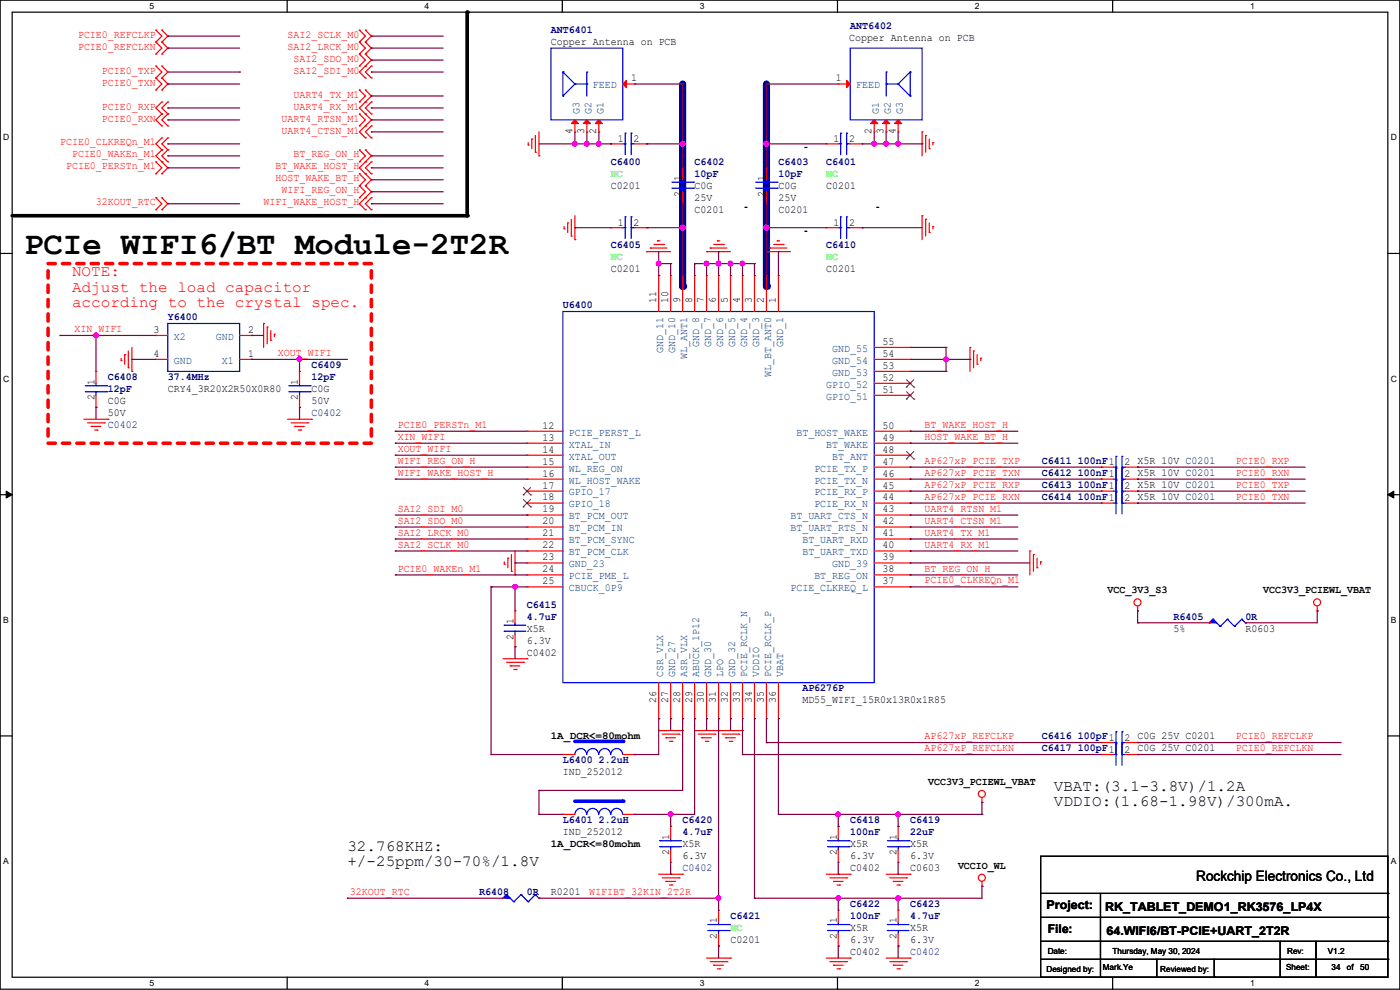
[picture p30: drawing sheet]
<svg xmlns="http://www.w3.org/2000/svg" width="297mm" height="210mm" viewBox="0 0 297 210" stroke-linecap="round" stroke-linejoin="round" font-family="sans-serif">
<defs><g id="words">
<text font-size="6.9" x="5.1" y="54">PCIe WIFI6/BT Module-2T2R</text>
<g font-size="3.3" fill="#f00">
<text x="15.3" y="58.5">NOTE:</text>
<text x="15.3" y="61.8">Adjust the load capacitor</text>
<text x="15.3" y="65.2">according to the crystal spec.</text>
</g>
<g font-size="3.3">
<text x="223.6" y="167.8">VBAT:(3.1-3.8V)/1.2A</text>
<text x="223.6" y="171.1">VDDIO:(1.68-1.98V)/300mA.</text>
<text x="73.7" y="180.5">32.768KHZ:</text>
<text x="73.7" y="183.8">+/-25ppm/30-70%/1.8V</text>
</g>
<text font-size="3" x="253.8" y="186.9">Rockchip Electronics Co., Ltd</text>
<g font-size="2.5">
<text x="222" y="192.9">Project:</text>
<text x="222.3" y="198">File:</text>
<text x="234.5" y="193.2">RK_TABLET_DEMO1_RK3576_LP4X</text>
<text x="234.7" y="198.2">64.WIFI6/BT-PCIE+UART_2T2R</text>
</g>
<g font-size="2.3" fill="#f00">
<text x="16.6" y="8">PCIE0_REFCLKP</text>
<text x="16.6" y="10.5">PCIE0_REFCLKN</text>
<text x="61" y="8">SAI2_SCLK_M0</text>
<text x="61" y="10.5">SAI2_LRCK_M0</text>
<text x="21.6" y="15.6">PCIE0_TXP</text>
<text x="62.3" y="13.1">SAI2_SDO_M0</text>
<text x="62.3" y="15.6">SAI2_SDI_M0</text>
<text x="21.6" y="18.2">PCIE0_TXN</text>
<text x="21.6" y="23.2">PCIE0_RXP</text>
<text x="62.3" y="20.7">UART4_TX_M1</text>
<text x="62.3" y="23.2">UART4_RX_M1</text>
<text x="21.6" y="25.8">PCIE0_RXN</text>
<text x="59.7" y="28.3">UART4_CTSN_M1</text>
<text x="59.7" y="25.8">UART4_RTSN_M1</text>
<text x="12.7" y="30.9">PCIE0_CLKREQn_M1</text>
<text x="14" y="35.9">PCIE0_PERSTn_M1</text>
<text x="15.3" y="33.4">PCIE0_WAKEn_M1</text>
<text x="58.5" y="35.9">BT_WAKE_HOST_H</text>
<text x="62.3" y="33.4">BT_REG_ON_H</text>
<text x="58.5" y="38.5">HOST_WAKE_BT_H</text>
<text x="59.7" y="41">WIFI_REG_ON_H</text>
<text x="20.4" y="43.6">32KOUT_RTC</text>
<text x="55.9" y="43.6">WIFI_WAKE_HOST_H</text>
<text x="15.8" y="70.4">XIN_WIFI</text>
<text x="59" y="75.5">XOUT_WIFI</text>
<text x="84.4" y="93.3">XIN_WIFI</text>
<text x="84.4" y="95.8">XOUT_WIFI</text>
<text x="84.4" y="90.8">PCIE0_PERSTn_M1</text>
<text x="196.1" y="93.3">HOST_WAKE_BT_H</text>
<text x="196.1" y="90.8">BT_WAKE_HOST_H</text>
<text x="84.4" y="100.9">WIFI_WAKE_HOST_H</text>
<text x="84.4" y="98.4">WIFI_REG_ON_H</text>
<text x="196.1" y="100.9">AP627xP_PCIE_TXN</text>
<text x="196.1" y="98.4">AP627xP_PCIE_TXP</text>
<text x="262.2" y="100.9">PCIE0_RXN</text>
<text x="262.2" y="98.4">PCIE0_RXP</text>
<text x="196.1" y="103.5">AP627xP_PCIE_RXP</text>
<text x="196.1" y="106">AP627xP_PCIE_RXN</text>
<text x="262.2" y="106">PCIE0_TXN</text>
<text x="262.2" y="103.5">PCIE0_TXP</text>
<text x="84.4" y="108.5">SAI2_SDI_M0</text>
<text x="84.4" y="113.6">SAI2_LRCK_M0</text>
<text x="84.4" y="111.1">SAI2_SDO_M0</text>
<text x="196.1" y="111.1">UART4_CTSN_M1</text>
<text x="196.1" y="108.5">UART4_RTSN_M1</text>
<text x="196.1" y="113.6">UART4_TX_M1</text>
<text x="84.4" y="116.2">SAI2_SCLK_M0</text>
<text x="196.1" y="116.2">UART4_RX_M1</text>
<text x="84.4" y="121.2">PCIE0_WAKEn_M1</text>
<text x="196.1" y="123.8">PCIE0_CLKREQn_M1</text>
<text x="196.1" y="121.2">BT_REG_ON_H</text>
<text x="196.1" y="159.3">AP627xP_REFCLKN</text>
<text x="196.1" y="156.8">AP627xP_REFCLKP</text>
<text x="262.2" y="156.8">PCIE0_REFCLKP</text>
<text x="262.2" y="159.3">PCIE0_REFCLKN</text>
<text x="74.2" y="189.8">32KOUT_RTC</text>
<text x="125" y="189.8">WIFIBT_32KIN_2T2R</text>
</g>
<g font-size="2.3" fill="#000080">
<text x="116.9" y="7">ANT6401</text>
<text x="180.4" y="6.2">ANT6402</text>
<text x="129.6" y="34.9">C6400</text>
<text x="147.4" y="34.9">C6402</text>
<text x="165.1" y="34.9">C6403</text>
<text x="175.3" y="34.9">C6401</text>
<text x="147.4" y="37.5">10pF</text>
<text x="165.1" y="37.5">10pF</text>
<text x="129.6" y="52.7">C6405</text>
<text x="175.3" y="52.7">C6410</text>
<text x="119.4" y="65.4">U6400</text>
<text x="35.6" y="67.9">Y6400</text>
<text x="22.9" y="80.6">C6408</text>
<text x="22.9" y="83.2">12pF</text>
<text x="35.6" y="80.6">37.4MHz</text>
<text x="66.1" y="78.1">C6409</text>
<text x="66.1" y="80.6">12pF</text>
<text x="66.1" y="88.3">C0402</text>
<text x="22.9" y="90.8">C0402</text>
<text x="221" y="98.4">C6411 100nF1</text>
<text x="221" y="101">C6412 100nF1</text>
<text x="221" y="103.5">C6413 100nF1</text>
<text x="221" y="106">C6414 100nF1</text>
<text x="111.8" y="128.9">C6415</text>
<text x="111.8" y="131.4">4.7uF</text>
<text x="249" y="131.4">R6405</text>
<text x="264.2" y="131.4">0R</text>
<text x="170.2" y="146.7">AP6276P</text>
<text x="119.4" y="161.9">L6400 2.2uH</text>
<text x="221" y="156.8">C6416 100pF1</text>
<text x="221" y="159.4">C6417 100pF1</text>
<text x="119.4" y="174.6">L6401 2.2uH</text>
<text x="144.8" y="174.6">C6420</text>
<text x="144.8" y="177.2">4.7uF</text>
<text x="180.4" y="174.6">C6418</text>
<text x="180.4" y="177.2">100nF</text>
<text x="193.1" y="174.6">C6419</text>
<text x="193.1" y="177.2">22uF</text>
<text x="144.8" y="184.8">C0402</text>
<text x="101.6" y="189.9">R6408</text>
<text x="111.8" y="189.9">0R</text>
<text x="155" y="194.9">C6421</text>
<text x="180.4" y="192.4">C6422</text>
<text x="180.4" y="194.9">100nF</text>
<text x="193.1" y="192.4">C6423</text>
<text x="193.1" y="194.9">4.7uF</text>
<text x="193.1" y="202.6">C0402</text>
</g>
<g font-size="2.3">
<text x="116.9" y="9.5">Copper Antenna on PCB</text>
<text x="180.1" y="8.8">Copper Antenna on PCB</text>
<text x="133.9" y="17.3">1</text>
<text x="177.3" y="17.3">1</text>
<text x="121.4" y="28.5" transform="rotate(-90 121.4 28.5)">4</text>
<text x="124" y="28.5" transform="rotate(-90 124 28.5)">3</text>
<text x="126.5" y="28.5" transform="rotate(-90 126.5 28.5)">2</text>
<text x="184.9" y="28.5" transform="rotate(-90 184.9 28.5)">2</text>
<text x="187.5" y="28.5" transform="rotate(-90 187.5 28.5)">3</text>
<text x="190" y="28.5" transform="rotate(-90 190 28.5)">4</text>
<text x="131.1" y="30.1">1</text>
<text x="134.4" y="30.1">2</text>
<text x="176.8" y="30.1">1</text>
<text x="180.1" y="30.1">2</text>
<text x="129.6" y="40">C0201</text>
<text x="144.5" y="41.7" transform="rotate(-90 144.5 41.7)">2</text>
<text x="144.5" y="38.4" transform="rotate(-90 144.5 38.4)">1</text>
<text x="147.4" y="40">C0G</text>
<text x="162.3" y="41.7" transform="rotate(-90 162.3 41.7)">2</text>
<text x="162.3" y="38.4" transform="rotate(-90 162.3 38.4)">1</text>
<text x="165.1" y="40">C0G</text>
<text x="175.3" y="40">C0201</text>
<text x="131.1" y="47.9">1</text>
<text x="134.4" y="47.9">2</text>
<text x="147.4" y="45.1">C0201</text>
<text x="147.4" y="42.5">25V</text>
<text x="165.1" y="45.1">C0201</text>
<text x="165.1" y="42.5">25V</text>
<text x="176.8" y="47.9">1</text>
<text x="180.1" y="47.9">2</text>
<text x="129.6" y="57.8">C0201</text>
<text x="175.3" y="57.8">C0201</text>
<text x="139.2" y="64.3" transform="rotate(-90 139.2 64.3)">11</text>
<text x="141.7" y="64.3" transform="rotate(-90 141.7 64.3)">10</text>
<text x="144.3" y="64.3" transform="rotate(-90 144.3 64.3)">9</text>
<text x="146.8" y="64.3" transform="rotate(-90 146.8 64.3)">8</text>
<text x="149.4" y="64.3" transform="rotate(-90 149.4 64.3)">7</text>
<text x="151.9" y="64.3" transform="rotate(-90 151.9 64.3)">6</text>
<text x="154.4" y="64.3" transform="rotate(-90 154.4 64.3)">5</text>
<text x="157" y="64.3" transform="rotate(-90 157 64.3)">4</text>
<text x="159.5" y="64.3" transform="rotate(-90 159.5 64.3)">3</text>
<text x="162.1" y="64.3" transform="rotate(-90 162.1 64.3)">2</text>
<text x="164.6" y="64.3" transform="rotate(-90 164.6 64.3)">1</text>
<text x="32.6" y="70.6">3</text>
<text x="52.6" y="70.6">2</text>
<text x="32.6" y="75.7">4</text>
<text x="52.6" y="75.7">1</text>
<text x="187.2" y="75.7">54</text>
<text x="187.2" y="73.2">55</text>
<text x="20" y="81.6" transform="rotate(-90 20 81.6)">1</text>
<text x="35.6" y="83.2">CRY4_3R20X2R50X0R80</text>
<text x="63.2" y="81.6" transform="rotate(-90 63.2 81.6)">1</text>
<text x="66.1" y="83.2">C0G</text>
<text x="187.2" y="83.3">51</text>
<text x="187.2" y="80.8">52</text>
<text x="187.2" y="78.2">53</text>
<text x="20" y="84.9" transform="rotate(-90 20 84.9)">2</text>
<text x="22.9" y="85.7">C0G</text>
<text x="22.9" y="88.3">50V</text>
<text x="63.2" y="84.9" transform="rotate(-90 63.2 84.9)">2</text>
<text x="66.1" y="85.7">50V</text>
<text x="115.1" y="93.5">13</text>
<text x="115.1" y="90.9">12</text>
<text x="187.2" y="93.5">49</text>
<text x="187.2" y="90.9">50</text>
<text x="115.1" y="96">14</text>
<text x="115.1" y="101.1">16</text>
<text x="115.1" y="98.6">15</text>
<text x="187.2" y="101.1">46</text>
<text x="187.2" y="98.6">47</text>
<text x="187.2" y="96">48</text>
<text x="238.5" y="98.7">2 X5R 10V C0201</text>
<text x="238.5" y="101.2">2 X5R 10V C0201</text>
<text x="115.1" y="106.2">18</text>
<text x="115.1" y="103.6">17</text>
<text x="187.2" y="106.2">44</text>
<text x="187.2" y="103.6">45</text>
<text x="238.5" y="103.8">2 X5R 10V C0201</text>
<text x="238.5" y="106.3">2 X5R 10V C0201</text>
<text x="115.1" y="108.7">19</text>
<text x="115.1" y="111.3">20</text>
<text x="115.1" y="113.8">21</text>
<text x="187.2" y="111.3">42</text>
<text x="187.2" y="108.7">43</text>
<text x="187.2" y="113.8">41</text>
<text x="115.1" y="116.3">22</text>
<text x="115.1" y="118.9">23</text>
<text x="187.2" y="118.9">39</text>
<text x="187.2" y="116.3">40</text>
<text x="115.1" y="124">25</text>
<text x="115.1" y="121.4">24</text>
<text x="187.2" y="124">37</text>
<text x="187.2" y="121.4">38</text>
<text x="235" y="125.9">VCC_3V3_S3</text>
<text x="268" y="125.9">VCC3V3_PCIEWL_VBAT</text>
<text x="108.9" y="135.7" transform="rotate(-90 108.9 135.7)">2</text>
<text x="108.9" y="132.4" transform="rotate(-90 108.9 132.4)">1</text>
<text x="111.8" y="134">X5R</text>
<text x="111.8" y="136.5">6.3V</text>
<text x="249" y="134">5%</text>
<text x="264.2" y="134">R0603</text>
<text x="111.8" y="139.1">C0402</text>
<text x="139.2" y="149.1" transform="rotate(-90 139.2 149.1)">26</text>
<text x="141.7" y="149.1" transform="rotate(-90 141.7 149.1)">27</text>
<text x="144.3" y="149.1" transform="rotate(-90 144.3 149.1)">28</text>
<text x="146.8" y="149.1" transform="rotate(-90 146.8 149.1)">29</text>
<text x="149.4" y="149.1" transform="rotate(-90 149.4 149.1)">30</text>
<text x="151.9" y="149.1" transform="rotate(-90 151.9 149.1)">31</text>
<text x="154.4" y="149.1" transform="rotate(-90 154.4 149.1)">32</text>
<text x="157" y="149.1" transform="rotate(-90 157 149.1)">33</text>
<text x="159.5" y="149.1" transform="rotate(-90 159.5 149.1)">34</text>
<text x="162.1" y="149.1" transform="rotate(-90 162.1 149.1)">35</text>
<text x="164.6" y="149.1" transform="rotate(-90 164.6 149.1)">36</text>
<text x="170.2" y="149.2">MD55_WIFI_15R0x13R0x1R85</text>
<text x="116.9" y="156.8">1A_DCR&lt;=80mohm</text>
<text x="238.5" y="157.1">2 C0G 25V C0201</text>
<text x="238.5" y="159.6">2 C0G 25V C0201</text>
<text x="119.4" y="164.5">IND_252012</text>
<text x="196.9" y="166.5">VCC3V3_PCIEWL_VBAT</text>
<text x="116.9" y="179.7">1A_DCR&lt;=80mohm</text>
<text x="119.4" y="177.2">IND_252012</text>
<text x="141.9" y="178.1" transform="rotate(-90 141.9 178.1)">1</text>
<text x="144.8" y="179.7">X5R</text>
<text x="177.5" y="178.1" transform="rotate(-90 177.5 178.1)">1</text>
<text x="180.4" y="179.7">X5R</text>
<text x="190.2" y="178.1" transform="rotate(-90 190.2 178.1)">1</text>
<text x="193.1" y="179.7">X5R</text>
<text x="141.9" y="181.4" transform="rotate(-90 141.9 181.4)">2</text>
<text x="144.8" y="182.2">6.3V</text>
<text x="177.5" y="181.4" transform="rotate(-90 177.5 181.4)">2</text>
<text x="180.4" y="184.8">C0402</text>
<text x="180.4" y="182.2">6.3V</text>
<text x="190.2" y="181.4" transform="rotate(-90 190.2 181.4)">2</text>
<text x="193.1" y="184.8">C0603</text>
<text x="193.1" y="182.2">6.3V</text>
<text x="203.2" y="184.3">VCCIO_WL</text>
<text x="116.9" y="189.9">R0201</text>
<text x="152.1" y="195.9" transform="rotate(-90 152.1 195.9)">1</text>
<text x="177.5" y="195.9" transform="rotate(-90 177.5 195.9)">1</text>
<text x="180.4" y="197.5">X5R</text>
<text x="190.2" y="195.9" transform="rotate(-90 190.2 195.9)">1</text>
<text x="193.1" y="197.5">X5R</text>
<text x="152.1" y="199.2" transform="rotate(-90 152.1 199.2)">2</text>
<text x="155" y="200">C0201</text>
<text x="177.5" y="199.2" transform="rotate(-90 177.5 199.2)">2</text>
<text x="180.4" y="202.6">C0402</text>
<text x="180.4" y="200">6.3V</text>
<text x="190.2" y="199.2" transform="rotate(-90 190.2 199.2)">2</text>
<text x="193.1" y="200">6.3V</text>
</g>
<g font-size="2.3" fill="#004080">
<text x="125.8" y="18.8">FEED</text>
<text x="181.7" y="18.8">FEED</text>
<text x="122.9" y="24.2" transform="rotate(-90 122.9 24.2)">G3</text>
<text x="125.5" y="24.2" transform="rotate(-90 125.5 24.2)">G2</text>
<text x="128" y="24.2" transform="rotate(-90 128 24.2)">G1</text>
<text x="186.4" y="24.2" transform="rotate(-90 186.4 24.2)">G1</text>
<text x="189" y="24.2" transform="rotate(-90 189 24.2)">G2</text>
<text x="191.5" y="24.2" transform="rotate(-90 191.5 24.2)">G3</text>
<text x="36.9" y="72.1">X2</text>
<text x="36.9" y="77.2">GND</text>
<text x="45.8" y="72.1">GND</text>
<text x="47" y="77.2">X1</text>
<text x="140.7" y="75" transform="rotate(-90 140.7 75)">GND_11</text>
<text x="143.3" y="75" transform="rotate(-90 143.3 75)">GND_10</text>
<text x="145.8" y="76.2" transform="rotate(-90 145.8 76.2)">WL_ANT1</text>
<text x="148.3" y="73.7" transform="rotate(-90 148.3 73.7)">GND_8</text>
<text x="150.9" y="73.7" transform="rotate(-90 150.9 73.7)">GND_7</text>
<text x="153.4" y="73.7" transform="rotate(-90 153.4 73.7)">GND_6</text>
<text x="156" y="73.7" transform="rotate(-90 156 73.7)">GND_5</text>
<text x="158.5" y="73.7" transform="rotate(-90 158.5 73.7)">GND_4</text>
<text x="161" y="73.7" transform="rotate(-90 161 73.7)">GND_3</text>
<text x="166.1" y="73.7" transform="rotate(-90 166.1 73.7)">GND_1</text>
<text x="176.6" y="77.2">GND_54</text>
<text x="176.6" y="74.6">GND_55</text>
<text x="163.6" y="80.1" transform="rotate(-90 163.6 80.1)">WL_BT_ANT0</text>
<text x="175.3" y="82.3">GPIO_52</text>
<text x="176.6" y="79.7">GND_53</text>
<text x="175.3" y="84.8">GPIO_51</text>
<text x="120.7" y="95">XTAL_IN</text>
<text x="120.7" y="92.4">PCIE_PERST_L</text>
<text x="169" y="92.4">BT_HOST_WAKE</text>
<text x="175.3" y="95">BT_WAKE</text>
<text x="120.7" y="97.5">XTAL_OUT</text>
<text x="120.7" y="100">WL_REG_ON</text>
<text x="172.8" y="100">PCIE_TX_P</text>
<text x="176.6" y="97.5">BT_ANT</text>
<text x="120.7" y="107.7">GPIO_18</text>
<text x="120.7" y="105.1">GPIO_17</text>
<text x="120.7" y="102.6">WL_HOST_WAKE</text>
<text x="172.8" y="107.7">PCIE_RX_N</text>
<text x="172.8" y="105.1">PCIE_RX_P</text>
<text x="172.8" y="102.6">PCIE_TX_N</text>
<text x="120.7" y="110.2">BT_PCM_OUT</text>
<text x="120.7" y="112.7">BT_PCM_IN</text>
<text x="167.7" y="112.7">BT_UART_RTS_N</text>
<text x="167.7" y="110.2">BT_UART_CTS_N</text>
<text x="120.7" y="117.8">BT_PCM_CLK</text>
<text x="120.7" y="115.3">BT_PCM_SYNC</text>
<text x="170.2" y="117.8">BT_UART_TXD</text>
<text x="170.2" y="115.3">BT_UART_RXD</text>
<text x="120.7" y="125.4">CBUCK_0P9</text>
<text x="120.7" y="122.9">PCIE_PME_L</text>
<text x="120.7" y="120.4">GND_23</text>
<text x="167.7" y="125.4">PCIE_CLKREQ_L</text>
<text x="172.8" y="122.9">BT_REG_ON</text>
<text x="176.6" y="120.4">GND_39</text>
<text x="140.7" y="143.6" transform="rotate(-90 140.7 143.6)">CSR_VLX</text>
<text x="143.3" y="143.6" transform="rotate(-90 143.3 143.6)">GND_27</text>
<text x="145.8" y="143.6" transform="rotate(-90 145.8 143.6)">ASR_VLX</text>
<text x="148.3" y="143.6" transform="rotate(-90 148.3 143.6)">ABUCK_1P12</text>
<text x="150.9" y="143.6" transform="rotate(-90 150.9 143.6)">GND_30</text>
<text x="153.4" y="143.6" transform="rotate(-90 153.4 143.6)">LPO</text>
<text x="156" y="143.6" transform="rotate(-90 156 143.6)">GND_32</text>
<text x="158.5" y="143.6" transform="rotate(-90 158.5 143.6)">PCIE_RCLK_N</text>
<text x="161" y="143.6" transform="rotate(-90 161 143.6)">VDDIO</text>
<text x="163.6" y="143.6" transform="rotate(-90 163.6 143.6)">PCIE_RCLK_P</text>
<text x="166.1" y="143.6" transform="rotate(-90 166.1 143.6)">VBAT</text>
</g>
<g font-size="2.3" fill="#0f0">
<text x="129.6" y="37.5">NC</text>
<text x="175.3" y="37.5">NC</text>
<text x="129.6" y="55.2">NC</text>
<text x="175.3" y="55.2">NC</text>
<text x="155" y="197.5">NC</text>
</g>
<g font-size="1.8">
<text x="31.7" y="1.9">5</text>
<text x="90.1" y="1.9">4</text>
<text x="148.5" y="1.9">3</text>
<text x="206.8" y="1.9">2</text>
<text x="265.2" y="1.9">1</text>
<text x=".7" y="29.8">D</text>
<text x="295.1" y="29.8">D</text>
<text x=".7" y="80.9">C</text>
<text x="295.1" y="80.9">C</text>
<text x=".7" y="132.1">B</text>
<text x="295.1" y="132.1">B</text>
<text x=".7" y="183.3">A</text>
<text x="295.1" y="183.3">A</text>
<text x="222.3" y="202.3">Date:</text>
<text x="236" y="202.3">Thursday, May 30, 2024</text>
<text x="273.1" y="202.3">Rev:</text>
<text x="281.7" y="202.3">V1.2</text>
<text x="31.7" y="209.2">5</text>
<text x="90.1" y="209.2">4</text>
<text x="148.5" y="209.2">3</text>
<text x="206.8" y="209.2">2</text>
<text x="222" y="206.1">Designed by:</text>
<text x="234" y="205.9">Mark.Ye</text>
<text x="246.2" y="206.1">Reviewed by:</text>
<text x="265.2" y="209.2">1</text>
<text x="272.8" y="205.9">Sheet:</text>
<text x="282.5" y="205.9">34</text>
<text x="285.7" y="205.9">of</text>
<text x="288.6" y="205.9">50</text>
</g>
</g></defs>
<path d="M0 0h297v209.8h-297zM2.6 2.6h291.8v204.7h-291.8z" fill="none" stroke="#000" stroke-width=".25"/>
<g fill="#fff">
<path d="M31.7 .3h1v2h-1z"/>
<path d="M31.7 207.6h1v1.9h-1z"/>
</g>
<path d="M60.9 0v2.6M60.9 207.3v2.5" fill="none" stroke="#000" stroke-width=".25"/>
<g fill="#fff">
<path d="M90.1 .3h1v2h-1z"/>
<path d="M90.1 207.6h1v1.9h-1z"/>
</g>
<path d="M119.3 0v2.6M119.3 207.3v2.5" fill="none" stroke="#000" stroke-width=".25"/>
<g fill="#fff">
<path d="M148.5 .3h.9v2h-.9z"/>
<path d="M148.5 207.6h.9v1.9h-.9z"/>
</g>
<path d="M177.7 0v2.6M177.7 207.3v2.5" fill="none" stroke="#000" stroke-width=".25"/>
<g fill="#fff">
<path d="M206.8 .3h1v2h-1z"/>
<path d="M206.8 207.6h1v1.9h-1z"/>
</g>
<path d="M236.1 0v2.6M236.1 207.3v2.5" fill="none" stroke="#000" stroke-width=".25"/>
<g fill="#fff">
<path d="M265.2 .3h1v2h-1z"/>
<path d="M265.2 207.6h1v1.9h-1z"/>
<path d="M.7 28.2h1.2v1.9h-1.2z"/>
<path d="M295.1 28.2h1.2v1.9h-1.2z"/>
<path d="M.7 79.3h1.2v2h-1.2z"/>
<path d="M295.1 79.3h1.2v2h-1.2z"/>
</g>
<path d="M0 53.8h2.6M294.4 53.8h2.6" fill="none" stroke="#000" stroke-width=".25"/>
<g fill="#fff">
<path d="M.7 130.5h1.2v2h-1.2z"/>
<path d="M295.1 130.5h1.1v2h-1.1z"/>
</g>
<path d="M0 104.9h2.6M294.4 104.9h2.6" fill="none" stroke="#000" stroke-width=".25"/>
<path d="M1.3 104.2l1.3 .7-1.3 .8zM294.4 104.9l1.3-.7v1.5z" fill="#000" stroke="#000" stroke-width=".21"/>
<g fill="#fff">
<path d="M.7 181.7h1.2v2h-1.2z"/>
<path d="M295.1 181.7h1.1v2h-1.1z"/>
</g>
<path d="M170.7 31.3h.3M171 31.3h.1M158 44h.3M158.3 44h.1M170.7 49.1h.3M171 49.1h.1M186 44h.2M186.2 44h.1M0 156.1h2.6M294.4 156.1h2.6" fill="none" stroke="#000" stroke-width=".25"/>
<path d="M162.6 17.8v42.9" fill="none" stroke="#0000a0" stroke-width="1.5"/>
<circle cx="162.6" cy="60.7" r=".76" fill="#0000a0"/>
<path d="M144.8 17.8v42.9" fill="none" stroke="#0000a0" stroke-width="1.5"/>
<circle cx="144.8" cy="60.7" r=".76" fill="#0000a0"/>
<path d="M10.2 55.9h68.6v38.1h-68.6z" fill="none" stroke="#f00" stroke-width=".76" stroke-dasharray="1.5 1.5"/>
<path d="M99.1 2.6v43.2h-96.5" fill="none" stroke="#000" stroke-width=".76"/>
<g fill="#000">
<circle cx="99.1" cy="2.6" r=".38"/>
<circle cx="99.1" cy="45.8" r=".38"/>
</g>
<g fill="none" stroke="#f00" stroke-width=".25">
<path d="M33.1 8.9h.1M33.1 6.4h.1M33.1 11.5h.1M33.1 16.6h.1M33.1 14h.1M33.1 19.1h.1M33.1 6.4l1.2 1.3-1.2 1.2M33.1 8.9l1.2 1.3-1.2 1.3M33.1 14l1.2 1.3-1.2 1.3M33.1 16.6l1.2 1.2-1.2 1.3M34.3 6.4h.1M34.3 8.9h.1"/>
<path d="M34.3 11.5h.1M34.3 14h.1M34.3 16.6h.1M34.3 19.1h.1M34.3 6.4l1.3 1.3-1.3 1.2M34.3 8.9l1.3 1.3-1.3 1.3M34.3 14l1.3 1.3-1.3 1.3M34.3 16.6l1.3 1.2-1.3 1.3M76.2 14h.1M76.2 11.5h.1M76.2 8.9h.1M76.2 6.4h.1"/>
<path d="M76.2 19.1h.1M76.2 11.5l1.3 1.2-1.3 1.3M76.2 6.4l1.3 1.3-1.3 1.2M76.2 8.9l1.3 1.3-1.3 1.3M76.2 19.1l1.3 1.3-1.3 1.2M77.5 11.5h.1M77.5 14h.1M77.5 16.6h.1M77.5 6.4h.1M77.5 8.9h.1M77.5 19.1h.1M77.5 11.5l1.3 1.2-2.6 2.6 1.3 1.3"/>
<path d="M77.5 6.4l1.3 1.3-1.3 1.2M77.5 8.9l1.3 1.3-1.3 1.3M77.5 19.1l1.3 1.3-2.6 2.5 2.6 2.5-2.6 2.6 1.3 1.3M78.8 16.6h.1M78.8 14h.1M78.8 14l-1.3 1.3 1.3 1.3M33.1 36.9h.1M33.1 34.3h.1M33.1 34.3l1.2 1.3-1.2 1.3M34.3 31.8h.1M34.3 34.3h.1M34.3 29.3h.1"/>
<path d="M34.3 36.9h.1M34.3 24.2h.1M34.3 21.6h.1M34.3 26.7h.1M34.3 31.8l-1.2 1.3 2.5 2.5-1.3 1.3M34.3 29.3l-1.2 1.2 1.2 1.3M34.3 21.6l-1.2 1.3 1.2 1.3M34.3 24.2l-1.2 1.2 1.2 1.3M35.6 31.8h.1M35.6 34.3h.1M35.6 29.3h.1M35.6 24.2h.1"/>
<path d="M35.6 21.6h.1M35.6 26.7h.1M35.6 31.8l-1.3 1.3 1.3 1.2M35.6 29.3l-1.3 1.2 1.3 1.3M35.6 21.6l-1.3 1.3 1.3 1.3M35.6 24.2l-1.3 1.2 1.3 1.3M76.2 21.6h.1M76.2 34.3h.1M76.2 31.8h.1M76.2 39.4h.1M76.2 36.9h.1M76.2 26.7h.1"/>
<path d="M76.2 24.2h.1M76.2 31.8l1.3 1.3-1.3 1.2M76.2 36.9l1.3 1.2-1.3 1.3M76.2 39.4l1.3 1.3-1.3 1.3M76.2 24.2l1.3 1.2-1.3 1.3M77.5 21.6h.1M77.5 24.2h.1M77.5 31.8h.1M77.5 34.3h.1M77.5 36.9h.1M77.5 39.4h.1M77.5 29.3h.1"/>
<path d="M77.5 26.7h.1M77.5 31.8l1.3 1.3-2.6 2.5 2.6 2.5-1.3 1.3M77.5 39.4l1.3 1.3-2.6 2.5 1.3 1.3M78.8 24.2h.1M78.8 21.6h.1M78.8 36.9h.1M78.8 34.3h.1M78.8 29.3h.1M78.8 26.7h.1M78.8 21.6l-1.3 1.3 1.3 1.3M78.8 34.3l-1.3 1.3 1.3 1.3M78.8 26.7l-1.3 1.3 1.3 1.3"/>
<path d="M112.1 30.8h.1M112.1 30.3v.5M112.8 29.5h.1M112.8 29.5v2M113.6 32.3h.1M113.6 28.7v3.6M114.3 33.1h.1M114.3 28v5.1M129.6 30.5h.1M129.6 30.5h2.5M134.7 30.5h2.5M137.2 30.5h.1"/>
<path d="M162.6 35.6h.1M162.6 35.6v2.5M195.6 28h.1M195.6 28v5.1M196.4 28.7h.1M196.4 28.7v3.6M197.1 31.5h.1M197.1 29.5v2M197.9 30.3h.1M197.9 30.3v.5M33.1 44.5h.1M33.1 42h.1"/>
<path d="M33.1 42l1.2 1.2-1.2 1.3M34.3 42h.1M34.3 44.5h.1M34.3 42l1.3 1.2-1.3 1.3M76.2 42h.1M77.5 42h.1M77.5 44.5h.1M78.8 44.5h.1M78.8 42h.1M78.8 42l-1.3 1.2 1.3 1.3M119.7 48.6h.1M119.7 48v.6"/>
<path d="M120.4 47.3h.1M120.4 47.3v2M121.2 50.1h.1M121.2 46.5v3.6M122 50.8h.1M122 45.8v5M137.2 53.4h.1M137.2 53.4h5.1M138 52.6h.1M138 52.6h3.5M138.7 51.9h2.1M139.5 51.1h.1"/>
<path d="M139.5 51.1h.5M139.7 58.5h.1M139.7 58.5v7.6M140.8 51.9h.1M142.3 58.5h.1M142.3 58.5v7.6M144.8 58.5h.1M144.8 58.5v7.6M147.4 58.5h.1M147.4 58.5v7.6M149.9 53.4h.1M149.9 58.5h.1"/>
<path d="M149.9 53.4h5.1M149.9 58.5v7.6M150.7 52.6h.1M150.7 52.6h3.5M151.4 51.9h2.1M152.2 51.1h.1M152.2 51.1h.5M152.4 58.5h.1M152.4 58.5v7.6M153.5 51.9h.1M155 58.5h.1M155 58.5v7.6"/>
<path d="M157.5 58.5h.1M157.5 58.5v7.6M160.1 58.5h.1M160.1 58.5v7.6M162.6 53.4h.1M162.6 58.5h.1M162.6 43.2h.1M162.6 53.4h5.1M162.6 40.7v2.5M162.6 58.5v7.6M163.4 52.6h.1M163.4 52.6h3.5"/>
<path d="M164.1 51.9h2.1M164.9 51.1h.1M164.9 51.1h.5M165.1 58.5h.1M165.1 58.5v7.6M166.2 51.9h.1M195.6 45.8h.1M195.6 45.8v5M196.4 46.5h.1M196.4 46.5v3.6M197.1 49.3h.1M197.1 47.3v2"/>
<path d="M197.9 48h.1M197.9 48v.6M25.7 76.5h.1M25.7 76v.5M26.5 75.2h.1M26.5 75.2v2.1M27.2 78h.1M27.2 74.5v3.5M28 78.8h.1M28 73.7v5.1M55.9 68.6h.1M55.9 68.6v5.1"/>
<path d="M56.7 69.4h.1M56.7 69.4v3.5M57.4 72.2h.1M57.4 70.1v2.1M58.2 70.9h.1M58.2 70.9v.5M185.5 78.8h7.6M185.5 76.2h7.6M185.5 73.7h7.6M193.1 78.8h.1M193.1 76.2h.1M193.1 73.7h.1"/>
<path d="M205.8 73.7h.1M205.8 73.7v5.1M206.5 74.5h.1M206.5 74.5v3.5M207.3 77.3h.1M207.3 75.2v2.1M208.1 76h.1M208.1 76v.5M17.8 88.9h5.1M18.6 89.7h3.5M19.3 90.5h.1M19.3 90.5h2.1"/>
<path d="M20.1 91.2h.5M20.6 91.2h.1M22.1 89.7h.1M22.9 88.9h.1M61 88.9h5.1M61.8 89.7h3.5M62.5 90.5h.1M62.5 90.5h2.1M63.3 91.2h.5M63.8 91.2h.1M65.3 89.7h.1M66.1 88.9h.1"/>
<path d="M111.8 94h.1M111.8 96.6h.1M111.8 99.1h.1M111.8 91.5h.1M111.8 94h7.6M111.8 96.6h7.6M111.8 99.1h7.6M111.8 91.5h7.6M185.5 94h7.6M185.5 96.6h7.6M185.5 99.1h7.6M185.5 91.5h7.6"/>
<path d="M185.5 83.9h7.6M185.5 81.3h7.6M193.1 99.1h.1M193.1 96.6h.1M193.1 94h.1M193.1 91.5h.1M193.1 83.9h.1M193.1 81.3h.1M107 119.7h.1M107 119.2v.5M107.7 118.4h.1M107.7 118.4v2"/>
<path d="M108.5 117.6v3.6M109.3 116.9v5.1M111.8 116.9h.1M111.8 106.7h.1M111.8 104.2h.1M111.8 101.6h.1M111.8 109.3h.1M111.8 111.8h.1M111.8 114.3h.1M111.8 119.4h.1M111.8 119.4h7.6M111.8 116.9h7.6"/>
<path d="M111.8 106.7h7.6M111.8 104.2h7.6M111.8 101.6h7.6M111.8 109.3h7.6M111.8 111.8h7.6M111.8 114.3h7.6M185.5 119.4h7.6M185.5 116.9h7.6M185.5 106.7h7.6M185.5 104.2h7.6M185.5 101.6h7.6M185.5 109.3h7.6"/>
<path d="M185.5 111.8h7.6M185.5 114.3h7.6M193.1 119.4h.1M193.1 116.9h.1M193.1 111.8h.1M193.1 109.3h.1M193.1 114.3h.1M193.1 106.7h.1M193.1 104.2h.1M193.1 101.6h.1M218.5 116.9h.1M218.5 116.9v5.1"/>
<path d="M219.2 117.6h.1M219.2 117.6v3.6M220 118.4v2M220.8 119.2h.1M220.8 119.2v.5M106.7 139.7h5.1M108.5 121.2h.1M109.3 122h.1M111.8 139.7h.1M111.8 124.5h.1M111.8 122h.1M111.8 124.5h7.6"/>
<path d="M111.8 122h7.6M185.5 124.5h7.6M185.5 122h7.6M193.1 124.5h.1M193.1 122h.1M220 120.4h.1M241.3 129.6h.1M241.3 128.6v1M279.4 129.6h.1M279.4 128.6v1M107.5 140.5h3.5M108.2 141.3h.1"/>
<path d="M108.2 141.3h2.1M109 142h.5M109.5 142h.1M111 140.5h.1M139.7 152.4h.1M139.7 155h5.1M139.7 144.8v7.6M140.5 155.7h3.6M141.3 156.5h.1M141.3 156.5h2M142 157.3h.5M142.3 152.4h.1"/>
<path d="M142.3 144.8v7.6M142.5 157.3h.1M144.1 155.7h.1M144.8 155h.1M144.8 152.4h.1M144.8 144.8v7.6M147.4 152.4h.1M147.4 155h10.1M147.4 144.8v7.6M148.1 155.7h3.6M148.9 156.5h.1M148.9 156.5h2"/>
<path d="M149.6 157.3h.6M149.9 152.4h.1M149.9 144.8v7.6M150.2 157.3h.1M151.7 155.7h.1M152.4 155h.1M152.4 152.4h.1M152.4 144.8v7.6M153.2 155.7h3.6M154 156.5h.1M154 156.5h2M154.7 157.3h.5"/>
<path d="M155 152.4h.1M155 144.8v7.6M155.2 157.3h.1M156.8 155.7h.1M157.5 155h.1M157.5 152.4h.1M157.5 144.8v7.6M160.1 152.4h.1M160.1 144.8v7.6M162.6 152.4h.1M162.6 144.8v7.6M165.1 152.4h.1"/>
<path d="M165.1 144.8v7.6M142.3 175.3h.1M142.3 175.3v2.5M208.3 170.2h.1M208.3 169.2v1M139.7 185.5h5.1M140.5 186.2h3.6M141.3 187h.1M141.3 187h2M142 187.7h.5M142.3 182.9h.1M142.3 180.4v2.5"/>
<path d="M142.5 187.7h.1M144.1 186.2h.1M144.8 185.5h.1M175.3 185.5h5.1M176.1 186.2h3.5M176.8 187h.1M176.8 187h2.1M177.6 187.7h.5M178.1 187.7h.1M179.6 186.2h.1M180.4 185.5h.1M188 185.5h5.1"/>
<path d="M188.8 186.2h3.5M189.5 187h.1M189.5 187h2.1M190.3 187.7h.5M190.8 187.7h.1M192.3 186.2h.1M193.1 185.5h.1M208.3 188h.1M208.3 187v1M149.9 203.2h5.1M150.7 204h3.5M151.4 204.8h.1"/>
<path d="M151.4 204.8h2.1M152.2 205.5h.5M152.7 205.5h.1M154.2 204h.1M155 203.2h.1M175.3 203.2h5.1M176.1 204h3.5M176.8 204.8h.1M176.8 204.8h2.1M177.6 205.5h.5M178.1 205.5h.1M179.6 204h.1"/>
<path d="M180.4 203.2h.1M188 203.2h5.1M188.8 204h3.5M189.5 204.8h.1M189.5 204.8h2.1M190.3 205.5h.5M190.8 205.5h.1M192.3 204h.1M193.1 203.2h.1"/>
<circle cx="241.3" cy="127.8" r=".74"/>
<circle cx="279.4" cy="127.8" r=".74"/>
<circle cx="208.3" cy="168.4" r=".74"/>
<circle cx="208.3" cy="186.2" r=".74"/>
</g>
<g fill="none" stroke="#000" stroke-width=".25">
<path d="M220.8 181.7h73.6v25.6h-73.6zM220.8 189.5h73.6M220.8 194.6h73.6M220.8 199.7h73.6M233.5 189.5v17.8M271.6 199.7v7.6M279.2 199.7v7.6M294.4 189.5h.1M294.4 194.6h.1M294.4 199.7h.1M220.8 203.5h73.6M233.5 207.3h.1"/>
<path d="M245.4 207.3h.1M245.4 203.5v3.8M257.6 207.3h.1M257.6 203.5v3.8M271.6 207.3h.1M279.2 207.3h.1M294.4 203.5h.1"/>
</g>
<g fill="none" stroke="#00f" stroke-width=".25">
<path d="M132.1 30.5h.5M132.6 30.5h.1M132.6 28.2h.1M132.6 28.2v4.6M133.9 28.2h.1M133.9 30.5h.1M133.9 30.5h.8M133.9 28.2v4.6M160.3 39.9h4.6M160.3 38.7h4.6M162.6 38.7h.1M162.6 39.9h.1"/>
<path d="M162.6 38.1v.6M162.6 39.9v.8M164.9 39.9h.1M164.9 38.7h.1M119.4 66.1h66.1v78.7h-66.1zM122 160.1a1.25 1.25 0 0 1 1.2-1.3 1.25 1.25 0 0 1 1.3 1.3 1.29 1.29 0 0 1 1.3-1.3 1.29 1.29 0 0 1 1.2 1.3 1.25 1.25 0 0 1 1.3-1.3 1.25 1.25 0 0 1 1.2 1.3M129.6 160.1a1.25 1.25 0 0 1 1.2-1.3 1.25 1.25 0 0 1 1.3 1.3M140 179.6h.1M140 178.4h.1M140 179.6h4.6M140 178.4h4.6M142.3 178.4h.1"/>
<path d="M142.3 179.6h.1M142.3 177.8v.6M142.3 179.6v.8"/>
</g>
<g fill="none" stroke="#804000" stroke-width=".21">
<path d="M192.3 97.4h.1M192.3 84.7h.1M192.3 82.1h.1M192.3 95.8l1.6 1.6M192.3 83.1l1.6 1.6M192.3 80.6l1.6 1.5M193.8 95.8l-1.5 1.6M193.8 83.1l-1.5 1.6M193.8 80.6l-1.5 1.5M193.9 97.4h.1M193.9 84.7h.1M193.9 82.1h.1"/>
<path d="M111 107.5h.1M111 105h.1M111 106l1.6 1.5M111 103.4l1.6 1.6M112.6 106l-1.6 1.5M112.6 103.4l-1.6 1.6M112.6 107.5h.1M112.6 105h.1"/>
</g>
<path d="M122 157.3h10.1" fill="none" stroke="#00f" stroke-width=".76"/>
<circle cx="132.1" cy="157.3" r=".38" fill="#00f"/>
<path d="M233.7 104.2h.1M233.7 104.2h2.6M238.8 104.2h2.5M241.3 104.2h.1M119.4 160.1h.1M119.4 160.1h2.6M132.1 160.1h2.6M134.7 160.1h.1" fill="none" stroke="#f00" stroke-width=".25"/>
<path d="M236.3 104.2h.5M236.8 104.2h.1M236.8 101.9h.1M236.8 101.9v4.6M238 101.9h.1M238 104.2h.1M238 104.2h.8M238 101.9v4.6M122 172.8a1.25 1.25 0 0 1 1.2-1.3 1.25 1.25 0 0 1 1.3 1.3 1.29 1.29 0 0 1 1.3-1.3 1.29 1.29 0 0 1 1.2 1.3 1.25 1.25 0 0 1 1.3-1.3 1.25 1.25 0 0 1 1.2 1.3M129.6 172.8a1.25 1.25 0 0 1 1.2-1.3 1.25 1.25 0 0 1 1.3 1.3" fill="none" stroke="#00f" stroke-width=".25"/>
<path d="M122 170h10.1" fill="none" stroke="#00f" stroke-width=".76"/>
<circle cx="132.1" cy="170" r=".38" fill="#00f"/>
<g fill="none" stroke="#f00" stroke-width=".25">
<path d="M132.1 17.8h2.6M134.7 17.8h.1M177.8 17.8h.1M177.8 17.8h2.6M122 28h.1M122 25.4v2.6M124.5 28h.1M124.5 25.4v2.6M127 28h.1M127 25.4v2.6M144.8 35.6h.1M144.8 35.6v2.5"/>
<path d="M175.3 30.5h.1M175.3 30.5h2.5M180.4 30.5h2.5M182.9 30.5h.1M185.5 28h.1M185.5 25.4v2.6M188 28h.1M188 25.4v2.6M190.5 28h.1M190.5 25.4v2.6M129.6 48.3h.1M129.6 48.3h2.5"/>
<path d="M134.7 48.3h2.5M137.2 48.3h.1M144.8 43.2h.1M144.8 40.7v2.5M175.3 48.3h.1M175.3 48.3h2.5M180.4 48.3h2.5M182.9 48.3h.1M20.4 78.8h.1M20.4 78.8v2.5M33.1 71.2h.1M33.1 76.2h.1"/>
<path d="M33.1 76.2h2.5M33.1 71.2h2.5M50.8 76.2h2.6M50.8 71.2h2.6M53.4 76.2h.1M53.4 71.2h.1M63.5 78.8h.1M63.5 78.8v2.5M20.4 86.4h.1M20.4 83.9v2.5M63.5 86.4h.1M63.5 83.9v2.5"/>
<path d="M233.7 99.1h.1M233.7 99.1h2.6M238.8 99.1h2.5M241.3 99.1h.1M233.7 106.7h.1M233.7 101.6h.1M233.7 106.7h2.6M233.7 101.6h2.6M238.8 106.7h2.5M238.8 101.6h2.5M241.3 106.7h.1M241.3 101.6h.1"/>
<path d="M109.3 129.6h.1M109.3 137.2h.1M109.3 129.6v2.5M109.3 134.7v2.5M256.6 132.1h.1M264.2 132.1h.1M233.7 157.5h.1M233.7 157.5h2.6M238.8 157.5h2.5M241.3 157.5h.1M119.4 172.8h.1M119.4 172.8h2.6"/>
<path d="M132.1 172.8h2.6M134.7 172.8h.1M177.8 175.3h.1M177.8 175.3v2.5M190.5 175.3h.1M190.5 175.3v2.5M233.7 160.1h.1M233.7 160.1h2.6M238.8 160.1h2.5M241.3 160.1h.1M106.7 190.5h.1M114.3 190.5h.1"/>
<path d="M152.4 193.1h.1M152.4 193.1v2.5M152.4 198.2v2.5M177.8 182.9h.1M177.8 193.1h.1M177.8 180.4v2.5M177.8 193.1v2.5M177.8 198.2v2.5M190.5 182.9h.1M190.5 193.1h.1M190.5 180.4v2.5M190.5 193.1v2.5"/>
<path d="M190.5 198.2v2.5M152.4 200.7h.1M177.8 200.7h.1M190.5 200.7h.1"/>
</g>
<g fill="none" stroke="#00f" stroke-width=".25">
<path d="M116.9 10.2h15.2v15.2h-15.2zM119.4 15.3h.1M119.4 15.3l2.6 2.5M119.4 15.3v5.1M122 17.8h.1M122 17.8h2.5M122 17.8l-2.6 2.6M124.5 17.8h.1M124.5 15.3h.1M124.5 15.3v5.1M180.4 10.2h15.2v15.2h-15.2zM188 17.8h.1"/>
<path d="M188 15.3h.1M188 17.8h2.5M188 15.3v5.1M190.5 17.8h.1M190.5 17.8l2.6 2.6M193.1 15.3h.1M193.1 15.3l-2.6 2.5M193.1 15.3v5.1M119.4 20.4h.1M142.5 39.9h4.6M142.5 38.7h4.6M144.8 38.7h.1"/>
<path d="M144.8 39.9h.1M144.8 38.1v.6M144.8 39.9v.8M147.1 39.9h.1M147.1 38.7h.1M177.8 30.5h.6M178.4 30.5h.1M178.4 28.2h.1M178.4 28.2v4.6M179.6 28.2h.1M179.6 30.5h.1M179.6 28.2v4.6"/>
<path d="M179.6 30.5h.8M193.1 20.4h.1M132.1 48.3h.5M132.6 48.3h.1M132.6 46h.1M132.6 46v4.6M133.9 46h.1M133.9 48.3h.1M133.9 48.3h.8M133.9 46v4.6M177.8 48.3h.6M178.4 48.3h.1"/>
<path d="M178.4 46h.1M178.4 46v4.6M179.6 46h.1M179.6 48.3h.1M179.6 48.3h.8M179.6 46v4.6M35.6 68.6h15.2v10.2h-15.2zM18.1 83.1h4.5M18.1 81.8h4.5M20.4 81.8h.1M20.4 83.1h.1M20.4 81.3v.5"/>
<path d="M20.4 83.1v.8M22.6 83.1h.1M22.6 81.8h.1M61.3 83.1h4.5M61.3 81.8h4.5M63.5 81.8h.1M63.5 83.1h.1M63.5 81.3v.5M63.5 83.1v.8M65.8 83.1h.1M65.8 81.8h.1M236.3 99.1h.5"/>
<path d="M236.8 99.1h.1M236.8 96.8h.1M236.8 99.4h.1M236.8 96.8v7.1M238 96.8h.1M238 99.1h.1M238 99.4h.1M238 96.8v7.1M238 99.1h.8M236.3 106.7h.5M236.3 101.6h.5M236.8 106.7h.1"/>
<path d="M236.8 104.4h.1M236.8 101.6h.1M236.8 104.4v4.6M238 104.4h.1M238 106.7h.1M238 101.6h.1M238 106.7h.8M238 104.4v4.6M238 101.6h.8M107 133.9h.1M107 132.6h.1M107 133.9h4.5"/>
<path d="M107 132.6h4.5M109.3 132.6h.1M109.3 133.9h.1M109.3 132.1v.5M109.3 133.9v.8M257.3 131.4h.1M257.3 131.4l-.7 .7M257.3 131.4l1.6 1.5M258.9 132.9h.1M260.4 131.4h.1M260.4 131.4l-1.5 1.5M260.4 131.4l1.5 1.5"/>
<path d="M261.9 132.9h.1M263.4 131.4h.1M263.4 131.4l-1.5 1.5M263.4 131.4l.8 .7M264.2 132.1h.1M236.3 157.5h.5M236.8 157.5h.1M236.8 155.2h.1M236.8 157.8h.1M236.8 155.2v7.1M238 155.2h.1M238 157.5h.1"/>
<path d="M238 157.8h.1M238 155.2v7.1M238 157.5h.8M175.6 179.6h4.5M175.6 178.4h4.5M177.8 178.4h.1M177.8 179.6h.1M177.8 177.8v.6M177.8 179.6v.8M180.1 179.6h.1M180.1 178.4h.1M188.3 179.6h4.5"/>
<path d="M188.3 178.4h4.5M190.5 178.4h.1M190.5 179.6h.1M190.5 177.8v.6M190.5 179.6v.8M192.8 179.6h.1M192.8 178.4h.1M236.3 160.1h.5M236.8 160.1h.1M238 160.1h.1M238 160.1h.8M107.5 189.8h.1"/>
<path d="M107.5 189.8l-.8 .7M107.5 189.8l1.5 1.5M109 191.3h.1M110.5 189.8h.1M110.5 189.8l-1.5 1.5M110.5 189.8l1.6 1.5M112.1 191.3h.1M113.6 189.8h.1M113.6 189.8l-1.5 1.5M113.6 189.8l.7 .7M114.3 190.5h.1M150.2 197.4h4.5"/>
<path d="M150.2 196.1h4.5M152.4 196.1h.1M152.4 197.4h.1M152.4 195.6v.5M152.4 197.4v.8M154.7 197.4h.1M154.7 196.1h.1M175.6 197.4h4.5M175.6 196.1h4.5M177.8 196.1h.1M177.8 197.4h.1M177.8 195.6v.5"/>
<path d="M177.8 197.4v.8M180.1 197.4h.1M180.1 196.1h.1M188.3 197.4h.1M188.3 196.1h.1M188.3 197.4h4.5M188.3 196.1h4.5M190.5 196.1h.1M190.5 197.4h.1M190.5 195.6v.5M190.5 197.4v.8"/>
</g>
<g fill="#00f" stroke="#00f" stroke-width=".25">
<path d="M256.6 132.1l.7-.7 .8 .7z"/>
<path d="M106.7 190.5l.8-.7 .7 .7z"/>
</g>
<g fill="#f00" stroke="#f00" stroke-width=".25">
<path d="M132.1 17.8l.8-.7v1.5z"/>
<path d="M123.7 26.2l.8-.8 .8 .8z"/>
<path d="M126.3 26.2l.7-.8 .8 .8z"/>
<path d="M121.2 26.2l.8-.8 .7 .8z"/>
<path d="M179.6 17.1l.8 .7-.8 .8z"/>
<path d="M187.2 26.2l.8-.8 .8 .8z"/>
<path d="M184.7 26.2l.8-.8 .7 .8z"/>
<path d="M190.5 25.4l.8 .8h-1.5z"/>
</g>
<g fill="none" stroke="#800040" stroke-width=".25">
<path d="M35.6 7.7h.1M35.6 10.2h.1M35.6 17.8h.1M35.6 7.7h15.2M35.6 10.2h15.2M35.6 17.8h15.2M35.6 15.3h15.2M50.8 15.3h.1M78.8 12.7h.1M78.8 7.7h.1M78.8 10.2h.1M78.8 15.3h.1"/>
<path d="M78.8 7.7h15.2M78.8 10.2h15.2M78.8 12.7h15.2M78.8 15.3h15.2M134.7 17.8h10.1M144.8 17.8h.1M144.8 17.8v17.8M162.6 17.8h.1M162.6 17.8v17.8M162.6 17.8h15.2M35.6 30.5h.1M35.6 33.1h.1"/>
<path d="M35.6 35.6h.1M35.6 22.9h.1M35.6 25.4h.1M35.6 30.5h15.2M35.6 33.1h15.2M35.6 35.6h15.2M35.6 25.4h15.2M35.6 22.9h15.2M78.8 38.1h.1M78.8 35.6h.1M78.8 33.1h.1M78.8 28h.1"/>
<path d="M78.8 25.4h.1M78.8 22.9h.1M78.8 20.4h.1M78.8 33.1h15.2M78.8 35.6h15.2M78.8 38.1h15.2M78.8 28h15.2M78.8 25.4h15.2M78.8 22.9h15.2M78.8 20.4h15.2M114.3 30.5h15.3M122 30.5h.1"/>
<path d="M122 28v2.5M124.5 30.5h.1M124.5 28v2.5M127 30.5h.1M127 28v2.5M129.6 30.5h.1M137.2 30.5h.1M137.2 30.5h7.6M144.8 30.5h.1M162.6 30.5h.1M162.6 30.5h12.7M182.9 30.5h12.7"/>
<path d="M185.5 30.5h.1M185.5 28v2.5M188 30.5h.1M188 28v2.5M190.5 30.5h.1M190.5 28v2.5M195.6 30.5h.1M35.6 43.2h.1M35.6 43.2h15.2M78.8 40.7h.1M78.8 43.2h.1M78.8 40.7h15.2"/>
<path d="M78.8 43.2h15.2M122 48.3h.1M122 48.3h7.6M137.2 48.3h.1M137.2 48.3h7.6M139.7 55.9h.1M139.7 58.5h.1M139.7 53.4v5.1M139.7 55.9h2.6M142.3 55.9h.1M142.3 55.9v2.6M144.8 48.3h.1"/>
<path d="M144.8 43.2h.1M144.8 43.2v15.3M147.4 55.9h.1M147.4 55.9v2.6M147.4 55.9h12.7M149.9 55.9h.1M149.9 55.9v2.6M152.4 53.4h.1M152.4 55.9h.1M152.4 53.4v5.1M155 55.9h.1M155 55.9v2.6"/>
<path d="M157.5 55.9h.1M157.5 55.9v2.6M160.1 55.9h.1M160.1 55.9v2.6M162.6 48.3h.1M162.6 43.2h.1M162.6 43.2v15.3M162.6 48.3h12.7M165.1 53.4h.1M165.1 53.4v5.1M182.9 48.3h.1M182.9 48.3h12.7"/>
<path d="M12.7 71.2h.1M12.7 71.2h20.4M20.4 71.2h.1M20.4 71.2v7.6M28 76.2h.1M28 76.2h5.1M53.4 76.2h.1M53.4 71.2h.1M53.4 76.2h20.3M53.4 71.2h2.5M63.5 76.2h.1M63.5 76.2v2.6"/>
<path d="M193.1 76.2h12.7M193.1 78.8h7.6M193.1 73.7h7.6M200.7 76.2h.1M200.7 78.8h.1M200.7 73.7h.1M200.7 73.7v5.1M205.8 76.2h.1M20.4 86.4h.1M20.4 86.4v2.5M63.5 86.4h.1M63.5 86.4v2.5"/>
<path d="M83.9 94h.1M83.9 96.6h.1M83.9 91.5h.1M83.9 99.1h.1M83.9 94h27.9M83.9 91.5h27.9M83.9 99.1h27.9M83.9 96.6h27.9M193.1 94h.1M193.1 91.5h.1M193.1 99.1h.1M193.1 94h22.8"/>
<path d="M193.1 91.5h22.8M193.1 99.1h40.6M241.3 99.1h.1M241.3 99.1h35.6M83.9 114.3h.1M83.9 111.8h.1M83.9 116.9h.1M83.9 101.6h.1M83.9 101.6h27.9M83.9 111.8h27.9M83.9 109.3h27.9M83.9 116.9h27.9"/>
<path d="M83.9 114.3h27.9M109.3 119.4h.1M109.3 119.4h2.5M111.8 109.3h.1M193.1 101.6h.1M193.1 111.8h.1M193.1 109.3h.1M193.1 116.9h.1M193.1 114.3h.1M193.1 119.4h.1M193.1 104.2h.1M193.1 106.7h.1"/>
<path d="M193.1 101.6h40.6M193.1 111.8h22.8M193.1 109.3h22.8M193.1 106.7h40.6M193.1 116.9h22.8M193.1 114.3h22.8M193.1 119.4h25.4M193.1 104.2h40.6M241.3 106.7h.1M241.3 101.6h.1M241.3 104.2h.1M241.3 101.6h35.6"/>
<path d="M241.3 106.7h35.6M241.3 104.2h35.6M83.9 122h.1M83.9 122h27.9M104.2 124.5h.1M104.2 124.5h7.6M104.2 124.5v35.6M109.3 137.2h.1M109.3 124.5h.1M109.3 124.5v5.1M109.3 137.2v2.5M193.1 124.5h.1"/>
<path d="M193.1 122h.1M193.1 124.5h22.8M193.1 122h22.8M241.3 129.6h.1M241.3 132.1h.1M241.3 129.6v2.5M241.3 132.1h15.3M264.2 132.1h.1M279.4 129.6h.1M279.4 129.6v2.5h-15.2M139.7 152.4h.1M139.7 152.4v7.7h-5"/>
<path d="M142.3 152.4h.1M142.3 152.4v2.6M144.8 152.4h.1M144.8 152.4v15.3h-30.5M147.4 152.4h.1M147.4 152.4v20.4h-12.7M149.9 152.4h.1M149.9 152.4v2.6M152.4 152.4h.1M152.4 152.4v40.7M155 152.4h.1M155 152.4v2.6"/>
<path d="M157.5 152.4v7.7M160.1 152.4h.1M160.1 152.4v38.1M162.6 157.5h.1M162.6 152.4v5.1M162.6 157.5h71.1M165.1 152.4h.1M165.1 152.4v20.4h43.2M241.3 157.5h.1M241.3 157.5h43.2M104.2 160.1h.1M104.2 160.1h15.2"/>
<path d="M114.3 167.7h.1M114.3 172.8h.1M114.3 172.8h5.1M114.3 167.7v5.1M134.7 172.8h.1M134.7 160.1h.1M142.3 172.8h.1M142.3 172.8v2.5M157.5 160.1h.1M157.5 160.1h76.2M177.8 172.8h.1M177.8 175.3h.1"/>
<path d="M177.8 172.8v2.5M190.5 175.3h.1M190.5 172.8h.1M190.5 172.8v2.5M208.3 170.2h.1M208.3 172.8h.1M208.3 170.2v2.6M241.3 160.1h.1M241.3 160.1h43.2M73.7 190.5h.1M73.7 190.5h33M114.3 190.5h38.1"/>
<path d="M142.3 185.5h.1M142.3 182.9v2.6M152.4 190.5h.1M160.1 190.5h.1M177.8 190.5h.1M177.8 185.5h.1M177.8 182.9v2.6M177.8 190.5v2.6M190.5 190.5h.1M190.5 185.5h.1M190.5 182.9v2.6M190.5 190.5v2.6"/>
<path d="M208.3 188h.1M208.3 188v2.5h-48.2M152.4 200.7h.1M152.4 200.7v2.5M177.8 200.7h.1M177.8 200.7v2.5M190.5 200.7h.1M190.5 200.7v2.5"/>
</g>
<g fill="#f0f" stroke="#f0f" stroke-width=".25">
<circle cx="142.3" cy="172.7" r=".49"/>
<circle cx="152.4" cy="190.5" r=".49"/>
<circle cx="162.6" cy="30.5" r=".49"/>
<circle cx="144.8" cy="48.3" r=".49"/>
<circle cx="162.6" cy="48.3" r=".49"/>
<circle cx="139.7" cy="55.9" r=".49"/>
<circle cx="152.4" cy="55.9" r=".49"/>
<circle cx="149.9" cy="55.9" r=".49"/>
<circle cx="157.5" cy="55.9" r=".49"/>
<circle cx="155" cy="55.9" r=".49"/>
<circle cx="63.5" cy="76.2" r=".49"/>
<circle cx="109.2" cy="124.5" r=".49"/>
<circle cx="190.5" cy="190.5" r=".49"/>
<circle cx="177.8" cy="190.5" r=".49"/>
<circle cx="20.3" cy="71.1" r=".49"/>
<circle cx="144.8" cy="30.5" r=".49"/>
<circle cx="177.8" cy="172.7" r=".49"/>
<circle cx="190.5" cy="172.7" r=".49"/>
<circle cx="185.4" cy="30.5" r=".49"/>
<circle cx="188" cy="30.5" r=".49"/>
<circle cx="190.5" cy="30.5" r=".49"/>
<circle cx="121.9" cy="30.5" r=".49"/>
<circle cx="124.5" cy="30.5" r=".49"/>
<circle cx="127" cy="30.5" r=".49"/>
<circle cx="200.7" cy="76.2" r=".49"/>
</g>
<use href="#words"/>
</svg>
